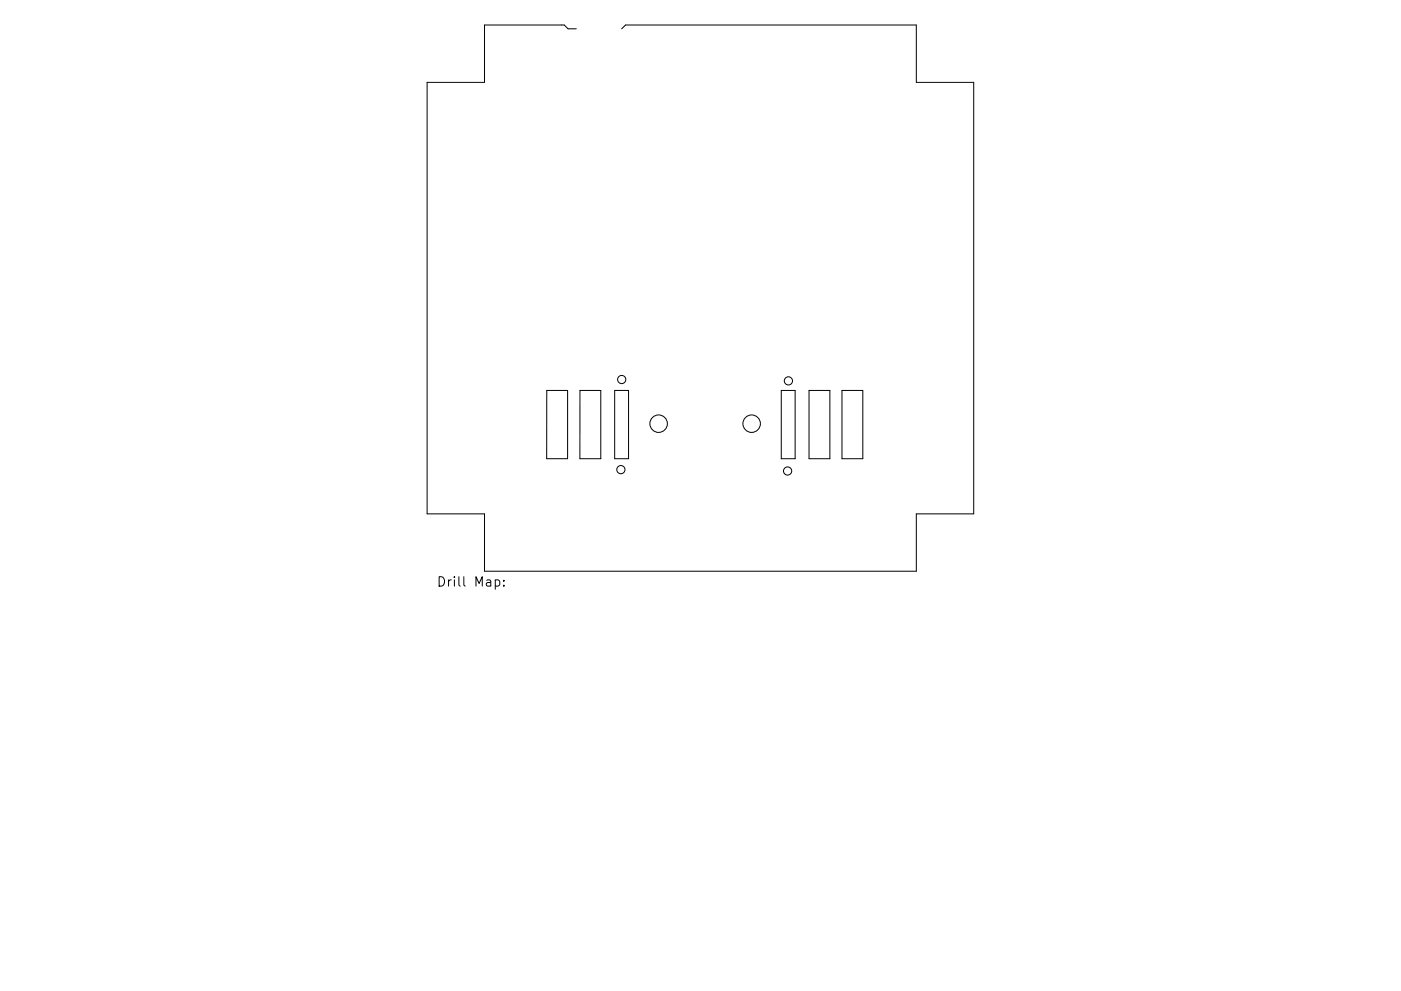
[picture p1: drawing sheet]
<svg xmlns="http://www.w3.org/2000/svg" width="297mm" height="210mm" viewBox="0 0 297 210" stroke-linecap="round" stroke-linejoin="round" font-family="sans-serif">
<defs><g id="words">
<text font-size="2.8" x="92.5" y="124.5">Drill Map:</text>
</g></defs>
<g fill="none" stroke="#000" stroke-width=".21">
<path d="M122.2 6.1h-1.8l-.8-.8h-16.9v12.2h-12.1v91.5h12.1v12.2h91.6v-12.2h12.1v-91.5h-12.1v-12.2h-61.7l-.8 .8M115.9 82.8h4.4v14.5h-4.4zM123 82.8h4.4v14.5h-4.5zM130.3 82.8h3v14.5h-3zM165.6 82.8h3v14.5h-3zM171.5 82.8h4.4v14.5h-4.4zM178.5 82.8h4.4v14.5h-4.4zM105 123.1l.6-.1 .4 .4v.6l-.2 .3h-.8M106.8 124.2v.2M106.8 123.1v.2"/>
<circle cx="131.6" cy="99.6" r=".87"/>
<circle cx="131.8" cy="80.5" r=".87"/>
<circle cx="139.6" cy="89.9" r="1.85"/>
<circle cx="159.4" cy="89.9" r="1.85"/>
<circle cx="167" cy="99.9" r=".87"/>
<circle cx="167.2" cy="80.8" r=".87"/>
</g>
<use href="#words"/>
</svg>
